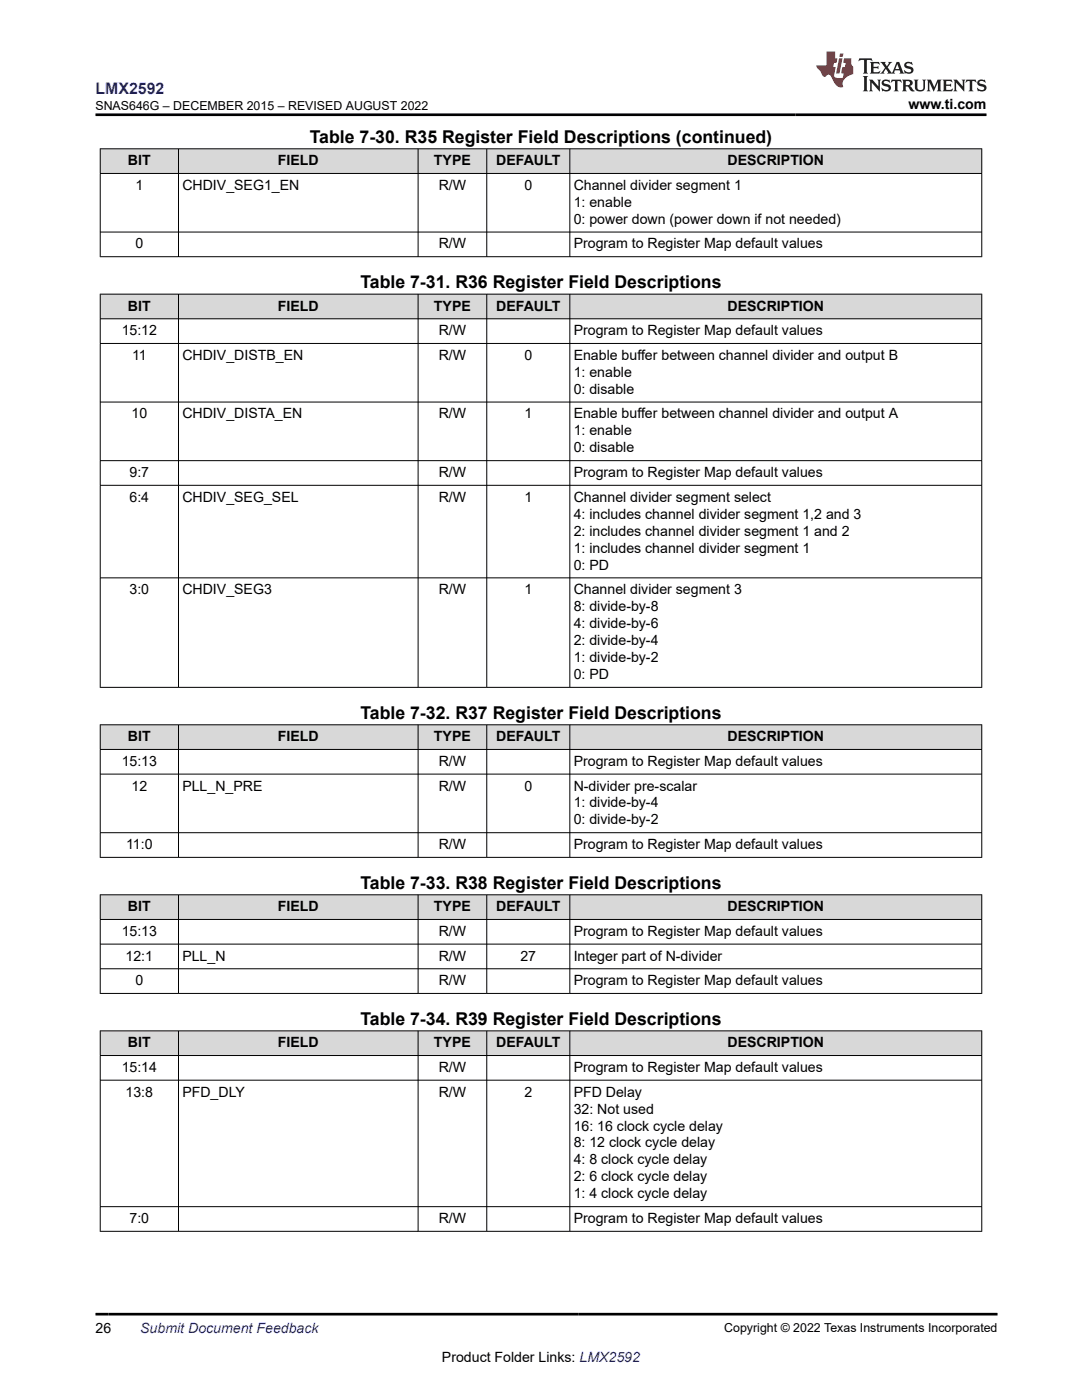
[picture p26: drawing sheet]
<svg xmlns="http://www.w3.org/2000/svg" width="216mm" height="279mm" viewBox="0 0 216 279" stroke-linecap="round" stroke-linejoin="round" font-family="sans-serif">
<defs><g id="words">
<g font-size="3.5">
<text x="61.8" y="28.5">Table 7-30. R35 Register Field Descriptions (continued)</text>
<text x="71.9" y="57.5">Table 7-31. R36 Register Field Descriptions</text>
<text x="71.9" y="143.5">Table 7-32. R37 Register Field Descriptions</text>
<text x="71.9" y="177.4">Table 7-33. R38 Register Field Descriptions</text>
<text x="71.9" y="204.6">Table 7-34. R39 Register Field Descriptions</text>
</g>
<text font-size="3.2" fill="#00f" x="19" y="18.7">LMX2592</text>
<g font-size="2.8">
<text x="181.3" y="21.8">www.ti.com</text>
<text x="25.5" y="33">BIT</text>
<text x="55.4" y="33">FIELD</text>
<text x="86.6" y="33">TYPE</text>
<text x="99" y="33">DEFAULT</text>
<text x="145.2" y="33">DESCRIPTION</text>
<text x="27" y="37.9">1</text>
<text x="36.4" y="37.9">CHDIV_SEG1_EN</text>
<text x="87.5" y="37.9">R/W</text>
<text x="104.6" y="37.9">0</text>
<text x="114.5" y="37.9">Channel divider segment 1</text>
<text x="114.5" y="41.3">1: enable</text>
<text x="114.5" y="44.7">0: power down (power down if not needed)</text>
<text x="27" y="49.6">0</text>
<text x="87.5" y="49.6">R/W</text>
<text x="114.5" y="49.6">Program to Register Map default values</text>
<text x="25.5" y="62">BIT</text>
<text x="55.4" y="62">FIELD</text>
<text x="86.6" y="62">TYPE</text>
<text x="99" y="62">DEFAULT</text>
<text x="145.2" y="62">DESCRIPTION</text>
<text x="24.3" y="66.9">15:12</text>
<text x="26.3" y="71.8">11</text>
<text x="36.4" y="71.8">CHDIV_DISTB_EN</text>
<text x="87.5" y="66.9">R/W</text>
<text x="87.5" y="71.8">R/W</text>
<text x="104.6" y="71.8">0</text>
<text x="114.5" y="66.9">Program to Register Map default values</text>
<text x="114.5" y="71.8">Enable buffer between channel divider and output B</text>
<text x="114.5" y="75.2">1: enable</text>
<text x="26.2" y="83.5">10</text>
<text x="36.4" y="83.5">CHDIV_DISTA_EN</text>
<text x="87.5" y="83.5">R/W</text>
<text x="104.6" y="83.5">1</text>
<text x="114.5" y="78.6">0: disable</text>
<text x="114.5" y="83.5">Enable buffer between channel divider and output A</text>
<text x="114.5" y="86.9">1: enable</text>
<text x="25.8" y="95.2">9:7</text>
<text x="87.5" y="95.2">R/W</text>
<text x="114.5" y="90.3">0: disable</text>
<text x="114.5" y="95.2">Program to Register Map default values</text>
<text x="25.8" y="100.1">6:4</text>
<text x="36.4" y="100.1">CHDIV_SEG_SEL</text>
<text x="87.5" y="100.1">R/W</text>
<text x="104.6" y="100.1">1</text>
<text x="114.5" y="100.1">Channel divider segment select</text>
<text x="114.5" y="103.5">4: includes channel divider segment 1,2 and 3</text>
<text x="114.5" y="106.9">2: includes channel divider segment 1 and 2</text>
<text x="114.5" y="110.3">1: includes channel divider segment 1</text>
<text x="114.5" y="113.7">0: PD</text>
<text x="25.8" y="118.6">3:0</text>
<text x="36.4" y="118.6">CHDIV_SEG3</text>
<text x="87.5" y="118.6">R/W</text>
<text x="104.6" y="118.6">1</text>
<text x="114.5" y="118.6">Channel divider segment 3</text>
<text x="114.5" y="122">8: divide-by-8</text>
<text x="114.5" y="125.4">4: divide-by-6</text>
<text x="114.5" y="128.8">2: divide-by-4</text>
<text x="114.5" y="132.1">1: divide-by-2</text>
<text x="114.5" y="135.5">0: PD</text>
<text x="25.5" y="147.9">BIT</text>
<text x="55.4" y="147.9">FIELD</text>
<text x="86.6" y="147.9">TYPE</text>
<text x="99" y="147.9">DEFAULT</text>
<text x="145.2" y="147.9">DESCRIPTION</text>
<text x="24.3" y="152.8">15:13</text>
<text x="87.5" y="152.8">R/W</text>
<text x="114.5" y="152.8">Program to Register Map default values</text>
<text x="26.2" y="157.8">12</text>
<text x="36.4" y="157.8">PLL_N_PRE</text>
<text x="87.5" y="157.8">R/W</text>
<text x="104.6" y="157.8">0</text>
<text x="114.5" y="157.8">N-divider pre-scalar</text>
<text x="114.5" y="161.2">1: divide-by-4</text>
<text x="114.5" y="164.5">0: divide-by-2</text>
<text x="25.2" y="169.5">11:0</text>
<text x="87.5" y="169.5">R/W</text>
<text x="114.5" y="169.5">Program to Register Map default values</text>
<text x="25.5" y="181.8">BIT</text>
<text x="55.4" y="181.8">FIELD</text>
<text x="86.6" y="181.8">TYPE</text>
<text x="99" y="181.8">DEFAULT</text>
<text x="145.2" y="181.8">DESCRIPTION</text>
<text x="24.3" y="186.8">15:13</text>
<text x="25.1" y="191.7">12:1</text>
<text x="36.4" y="191.7">PLL_N</text>
<text x="87.5" y="186.8">R/W</text>
<text x="87.5" y="191.7">R/W</text>
<text x="103.8" y="191.7">27</text>
<text x="114.5" y="186.8">Program to Register Map default values</text>
<text x="114.5" y="191.7">Integer part of N-divider</text>
<text x="27" y="196.6">0</text>
<text x="87.5" y="196.6">R/W</text>
<text x="114.5" y="196.6">Program to Register Map default values</text>
<text x="25.5" y="209">BIT</text>
<text x="55.4" y="209">FIELD</text>
<text x="86.6" y="209">TYPE</text>
<text x="99" y="209">DEFAULT</text>
<text x="145.2" y="209">DESCRIPTION</text>
<text x="24.3" y="213.9">15:14</text>
<text x="87.5" y="213.9">R/W</text>
<text x="114.5" y="213.9">Program to Register Map default values</text>
<text x="25.1" y="218.8">13:8</text>
<text x="36.4" y="218.8">PFD_DLY</text>
<text x="87.5" y="218.8">R/W</text>
<text x="104.6" y="218.8">2</text>
<text x="114.5" y="218.8">PFD Delay</text>
<text x="114.5" y="222.2">32: Not used</text>
<text x="114.5" y="225.6">16: 16 clock cycle delay</text>
<text x="114.5" y="229">8: 12 clock cycle delay</text>
<text x="114.5" y="232.4">4: 8 clock cycle delay</text>
<text x="114.5" y="235.8">2: 6 clock cycle delay</text>
<text x="114.5" y="239.2">1: 4 clock cycle delay</text>
<text x="25.8" y="244.1">7:0</text>
<text x="87.5" y="244.1">R/W</text>
<text x="114.5" y="244.1">Program to Register Map default values</text>
<text x="19" y="266.1">26</text>
<text x="88.2" y="271.7">Product Folder Links: LMX2592</text>
</g>
<text font-size="2.8" fill="#00f" x="28" y="266.1">Submit Document Feedback</text>
<g font-size="2.5">
<text x="19" y="21.9">SNAS646G – DECEMBER 2015 – REVISED AUGUST 2022</text>
<text x="144.5" y="265.8">Copyright © 2022 Texas Instruments Incorporated</text>
</g>
</g></defs>
<g fill="#d8d8d8">
<path d="M20 29.7h175.9v4.9h-175.9z" fill-rule="evenodd"/>
<path d="M20.1 29.8h15.5v4.8h-15.5z" fill-rule="evenodd"/>
<path d="M35.7 29.8h47.7v4.8h-47.7z" fill-rule="evenodd"/>
<path d="M83.5 29.8h13.6v4.8h-13.6z" fill-rule="evenodd"/>
<path d="M97.2 29.8h16.4v4.8h-16.4z" fill-rule="evenodd"/>
<path d="M113.8 29.8h82v4.8h-82z" fill-rule="evenodd"/>
</g>
<path d="M19.9 29.7h176.1M19.9 34.6h176.1M20 29.6v21.7M35.6 29.6v21.7M83.4 29.6v21.7M97.1 29.6v21.7M113.7 29.6v21.7M195.9 29.6v21.7M19.9 46.3h176.1M19.9 51.2h176.1" fill="none" stroke="#000" stroke-width=".2"/>
<g fill="#d8d8d8">
<path d="M20 58.7h175.9v4.9h-175.9z" fill-rule="evenodd"/>
<path d="M20.1 58.8h15.5v4.8h-15.5z" fill-rule="evenodd"/>
<path d="M35.7 58.8h47.7v4.8h-47.7z" fill-rule="evenodd"/>
<path d="M83.5 58.8h13.6v4.8h-13.6z" fill-rule="evenodd"/>
<path d="M97.2 58.8h16.4v4.8h-16.4z" fill-rule="evenodd"/>
<path d="M113.8 58.8h82v4.8h-82z" fill-rule="evenodd"/>
</g>
<g fill="none" stroke="#000" stroke-width=".2">
<path d="M19.9 58.7h176.1M20 58.6v78.6M35.6 58.6v78.6M83.4 58.6v78.6M97.1 58.6v78.6M113.7 58.6v78.6M195.9 58.6v78.6M19.9 63.6h176.1M19.9 68.5h176.1M19.9 80.2h176.1M19.9 91.9h176.1M19.9 96.9h176.1"/>
<path d="M19.9 115.3h176.1M19.9 137.2h176.1"/>
</g>
<g fill="#d8d8d8">
<path d="M20 144.6h175.9v5h-175.9z" fill-rule="evenodd"/>
<path d="M20.1 144.7h15.5v4.8h-15.5z" fill-rule="evenodd"/>
<path d="M35.7 144.7h47.7v4.8h-47.7z" fill-rule="evenodd"/>
<path d="M83.5 144.7h13.6v4.8h-13.6z" fill-rule="evenodd"/>
<path d="M97.2 144.7h16.4v4.8h-16.4z" fill-rule="evenodd"/>
<path d="M113.8 144.7h82v4.8h-82z" fill-rule="evenodd"/>
</g>
<path d="M19.9 144.6h176.1M19.9 149.6h176.1M19.9 154.5h176.1M20 144.6v26.6M35.6 144.6v26.6M83.4 144.6v26.6M97.1 144.6v26.6M113.7 144.6v26.6M195.9 144.6v26.6M19.9 166.2h176.1M19.9 171.1h176.1" fill="none" stroke="#000" stroke-width=".2"/>
<g fill="#d8d8d8">
<path d="M20 178.6h175.9v4.9h-175.9z" fill-rule="evenodd"/>
<path d="M20.1 178.6h15.5v4.8h-15.5z" fill-rule="evenodd"/>
<path d="M35.7 178.6h47.7v4.8h-47.7z" fill-rule="evenodd"/>
<path d="M83.5 178.6h13.6v4.8h-13.6z" fill-rule="evenodd"/>
<path d="M97.2 178.6h16.4v4.8h-16.4z" fill-rule="evenodd"/>
<path d="M113.8 178.6h82v4.8h-82z" fill-rule="evenodd"/>
</g>
<path d="M19.9 178.6h176.1M20 178.5v19.8M35.6 178.5v19.8M83.4 178.5v19.8M97.1 178.5v19.8M113.7 178.5v19.8M195.9 178.5v19.8M19.9 183.5h176.1M19.9 188.4h176.1M19.9 193.3h176.1M19.9 198.3h176.1" fill="none" stroke="#000" stroke-width=".2"/>
<g fill="#d8d8d8">
<path d="M20 205.7h175.9v5h-175.9z" fill-rule="evenodd"/>
<path d="M20.1 205.8h15.5v4.8h-15.5z" fill-rule="evenodd"/>
<path d="M35.7 205.8h47.7v4.8h-47.7z" fill-rule="evenodd"/>
<path d="M83.5 205.8h13.6v4.8h-13.6z" fill-rule="evenodd"/>
<path d="M97.2 205.8h16.4v4.8h-16.4z" fill-rule="evenodd"/>
<path d="M113.8 205.8h82v4.8h-82z" fill-rule="evenodd"/>
</g>
<path d="M19.9 205.7h176.1M19.9 210.7h176.1M19.9 215.6h176.1M20 205.7v40.1M35.6 205.7v40.1M83.4 205.7v40.1M97.1 205.7v40.1M113.7 205.7v40.1M195.9 205.7v40.1M19.9 240.8h176.1M19.9 245.7h176.1" fill="none" stroke="#000" stroke-width=".2"/>
<path d="M171.5 11.6l-.2 .6 .5-.2h.6v.1v2.2l-.2 .4h1l-.2-.4v-2.2v-.1h.5l.5 .2-.1-.6zM173.6 12.4l.2 .3v1.6l-.2 .4h1.9l.1-.6a1.08 1.08 0 0 1-1.3 .2v-.7h.6l.4 .2v-.7l-.4 .2h-.6v-.5l.2-.2a1 1 0 0 1 1 .3l-.1-.5zM175.7 12.4l.9 1.1-1 1.2h.9l-.2-.2 .5-.8 .4 .8-.2 .2h1.6l-.2-.2 .2-.5h.9l.1 .5-.1 .2h.9l-.2-.4-.8-1.9h-.5l-.9 2.1-.9-1.1 .9-1h-.8l.2 .2-.4 .6-.4-.6 .2-.2zM179 12.8l.4 1h-.7zM180.7 12.5a.65 .65 0 0 0-.2 .7 .65 .65 0 0 0 .6 .5l.6 .1 .1 .3a.79 .79 0 0 1-.7 .4 .79 .79 0 0 1-.7-.5l.1 .7 .2-.1a.93 .93 0 0 0 1.1 0 .93 .93 0 0 0 .4-.9 1.46 1.46 0 0 0-1.2-.6l-.1-.3a1.09 1.09 0 0 1 1.2 .2l-.2-.6-.1 .1-.5-.2zM172.2 15.2l.2 .4v2.2l-.2 .4h1l-.2-.4v-2.2l.2-.4zM173.4 15.9l.2 .4v1.5l-.2 .4h.8l-.3-.4 .1-1.3 1.6 1.8v-2l.2-.4h-.7l.1 .2 .1 1.1-1.2-1.3zM176.2 16a.65 .65 0 0 0-.2 .8 .65 .65 0 0 0 .6 .4l.6 .2 .1 .2a.79 .79 0 0 1-.7 .4 .79 .79 0 0 1-.7-.5l.1 .7 .2-.1a.93 .93 0 0 0 1.1 .1 .93 .93 0 0 0 .4-1 1.46 1.46 0 0 0-1.2-.5l-.1-.4a1.09 1.09 0 0 1 1.2 .2l-.1-.6-.2 .1-.5-.1zM177.9 15.9l-.1 .6a.63 .63 0 0 1 .8-.3v1.6l-.3 .4h1l-.2-.4v-1.6a.66 .66 0 0 1 .8 .3l-.1-.6zM180 15.9l.2 .4v1.5l-.2 .4h1l-.2-.2-.1-.7h.5l.1 .2a.79 .79 0 0 0 1.2 .6l-1-.9a.61 .61 0 0 0 .6-.6 .61 .61 0 0 0-.5-.7zM180.8 16.2h.1a.47 .47 0 0 1 .5 .1 .47 .47 0 0 1 .1 .5l-.1 .1-.7 .1zM182.3 15.9l.2 .2a2.27 2.27 0 0 0 .4 2 1.04 1.04 0 0 0 1.7-.7v-1.3l.2-.2h-.8l.2 .4v1.1a.6 .6 0 0 1-.6 .6 .6 .6 0 0 1-.6-.6v-1.1l.3-.4zM184.9 15.9l.2 .4v1.5l-.2 .4h.8l-.3-.4v-1.4l.9 1.9 .9-1.9v1.4l-.3 .4h1l-.2-.4v-1.5l.2-.4h-.8l-.7 1.5-.6-1.5zM188.1 15.9l.2 .4v1.5l-.2 .4h1.9l.1-.6a1.09 1.09 0 0 1-1.3 .2v-.7h.6l.4 .2v-.6l-.4 .2h-.6v-.6l.2-.1a1.01 1.01 0 0 1 1 .3l-.1-.6zM190.2 15.9l.3 .4v1.5l-.3 .4h.8l-.2-.4v-1.3l1.6 1.8v-2l.2-.4h-.7l.2 .2v1.1l-1.2-1.3zM192.8 15.9l-.1 .6a.63 .63 0 0 1 .8-.3v1.6l-.3 .4h1l-.2-.4v-1.6a.66 .66 0 0 1 .8 .3l-.1-.6zM195.2 16a.65 .65 0 0 0-.2 .8 .65 .65 0 0 0 .6 .4l.6 .2 .2 .2a.79 .79 0 0 1-.7 .4 .79 .79 0 0 1-.7-.5l.1 .7 .2-.1a.93 .93 0 0 0 1 .1 .93 .93 0 0 0 .5-1 1.46 1.46 0 0 0-1.3-.5v-.4a1.09 1.09 0 0 1 1.2 .2l-.2-.6-.2 .1-.5-.1z" fill="#231f20"/>
<path d="M164.9 10.3v2.7h-2l.1 .4 .8 1a.95 .95 0 0 0 1 .9 .59 .59 0 0 1 .5-.4 .59 .59 0 0 1 .5 .3l.4 .8a1.59 1.59 0 0 0 2.1 1.4 1.61 1.61 0 0 1 1-2.3l1-.3-.1-1.5a1.59 1.59 0 0 1-.3-1.7h-1.5l-.2 .9h.6l-.2 .9h-.5l-.2 .9v.3l.4 .1-.1 .9h-.7a.73 .73 0 0 1-1-.7l.3-1.5h-.5l.1-.9h.5l.2-.9h-.5v-1.3zM167.4 11.6l-.6 3.1h.7l.6-3.1zM167.6 10.7l-.1 .6h.7l.1-.6z" fill="#ed1c24"/>
<path d="M19 22.9h177.8M19 262.3h180" fill="none" stroke="#000" stroke-width=".53"/>
<use href="#words"/>
</svg>
